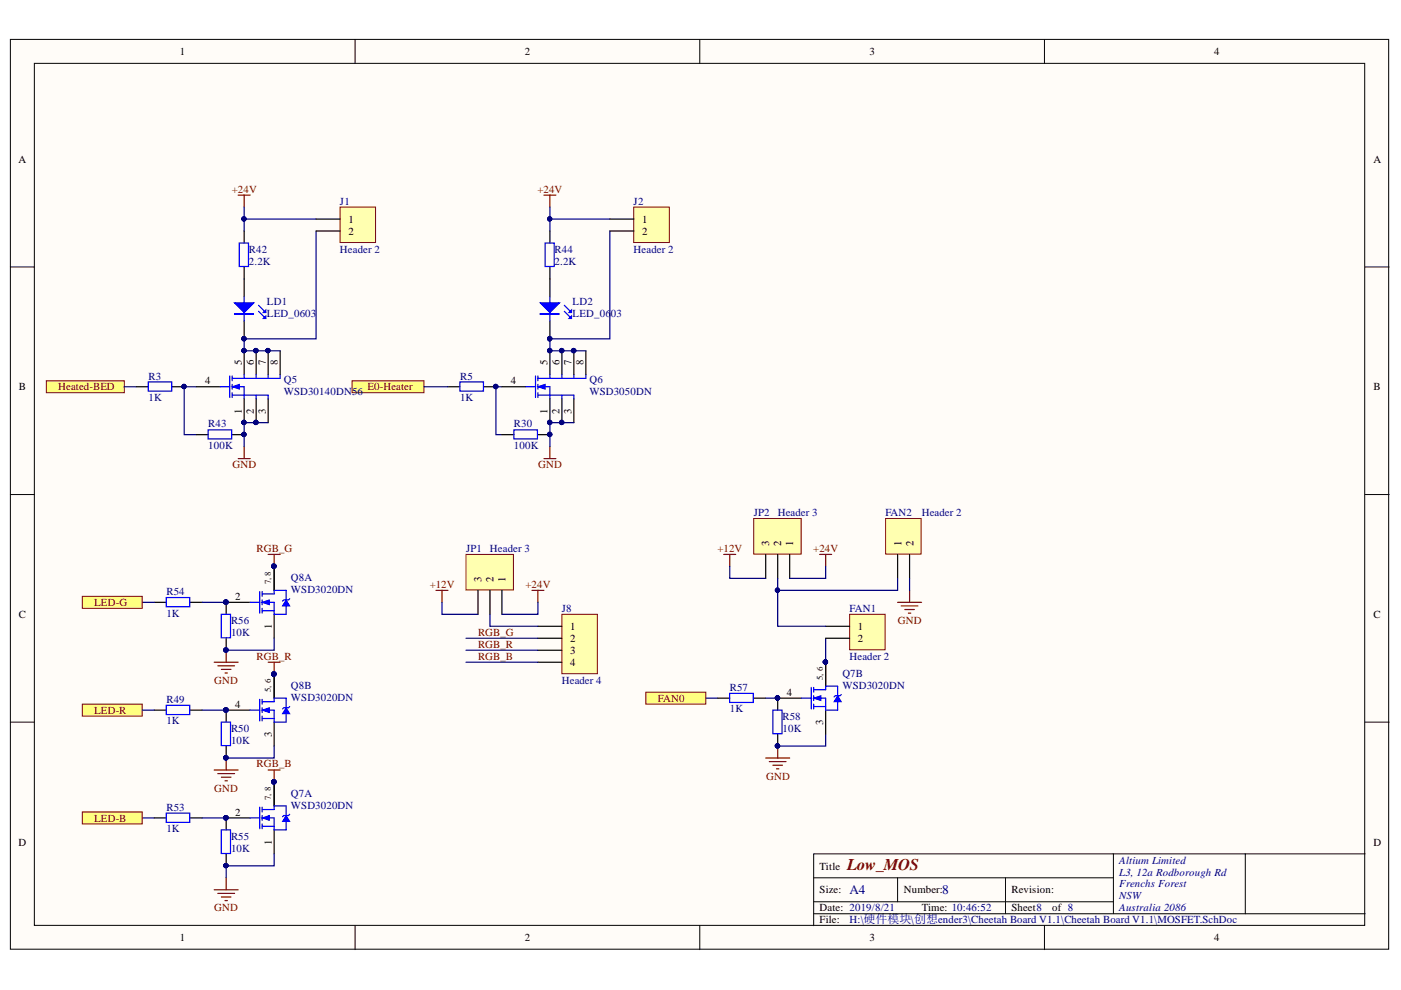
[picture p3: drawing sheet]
<svg xmlns="http://www.w3.org/2000/svg" width="297mm" height="210mm" viewBox="0 0 297 210" stroke-linecap="round" stroke-linejoin="round" font-family="sans-serif">
<defs><g id="words">
<text font-size="3.5" fill="#800000" x="179.6" y="184.4">Low_MOS</text>
<g font-size="2.8" fill="#000080">
<text x="180.1" y="189.6">A4</text>
<text x="199.7" y="189.6">8</text>
</g>
<g font-size="2.3">
<text x="38.2" y="11.7">1</text>
<text x="111.2" y="11.7">2</text>
<text x="184.3" y="11.7">3</text>
<text x="257.4" y="11.7">4</text>
<text x="3.9" y="34.5">A</text>
<text x="291.2" y="34.5">A</text>
<text x="73.9" y="47.3">1</text>
<text x="136.1" y="47.3">1</text>
<text x="73.9" y="49.8">2</text>
<text x="136.1" y="49.8">2</text>
<text x="51.3" y="77.4" transform="rotate(-90 51.3 77.4)">5</text>
<text x="53.8" y="77.4" transform="rotate(-90 53.8 77.4)">6</text>
<text x="56.3" y="77.4" transform="rotate(-90 56.3 77.4)">7</text>
<text x="58.9" y="77.4" transform="rotate(-90 58.9 77.4)">8</text>
<text x="116.1" y="77.4" transform="rotate(-90 116.1 77.4)">5</text>
<text x="118.6" y="77.4" transform="rotate(-90 118.6 77.4)">6</text>
<text x="121.1" y="77.4" transform="rotate(-90 121.1 77.4)">7</text>
<text x="123.7" y="77.4" transform="rotate(-90 123.7 77.4)">8</text>
<text x="4" y="82.8">B</text>
<text x="43.5" y="81.5">4</text>
<text x="108.3" y="81.5">4</text>
<text x="291.2" y="82.8">B</text>
<text x="51.3" y="87.7" transform="rotate(-90 51.3 87.7)">1</text>
<text x="53.8" y="87.7" transform="rotate(-90 53.8 87.7)">2</text>
<text x="56.3" y="87.7" transform="rotate(-90 56.3 87.7)">3</text>
<text x="116.1" y="87.7" transform="rotate(-90 116.1 87.7)">1</text>
<text x="118.6" y="87.7" transform="rotate(-90 118.6 87.7)">2</text>
<text x="121.1" y="87.7" transform="rotate(-90 121.1 87.7)">3</text>
<text x="163.1" y="115.8" transform="rotate(-90 163.1 115.8)">3</text>
<text x="165.6" y="115.8" transform="rotate(-90 165.6 115.8)">2</text>
<text x="168.2" y="115.8" transform="rotate(-90 168.2 115.8)">1</text>
<text x="191.1" y="115.8" transform="rotate(-90 191.1 115.8)">1</text>
<text x="193.7" y="115.8" transform="rotate(-90 193.7 115.8)">2</text>
<text x="102.1" y="123.4" transform="rotate(-90 102.1 123.4)">3</text>
<text x="104.7" y="123.4" transform="rotate(-90 104.7 123.4)">2</text>
<text x="107.2" y="123.4" transform="rotate(-90 107.2 123.4)">1</text>
<text x="4" y="131">C</text>
<text x="49.8" y="127.2">2</text>
<text x="291.2" y="131">C</text>
<text x="57.6" y="133.4" transform="rotate(-90 57.6 133.4)">1</text>
<text x="120.9" y="133.6">1</text>
<text x="120.9" y="136.1">2</text>
<text x="181.9" y="133.6">1</text>
<text x="181.9" y="136.1">2</text>
<text x="120.9" y="138.6">3</text>
<text x="120.9" y="141.2">4</text>
<text x="166.8" y="147.5">4</text>
<text x="49.8" y="150">4</text>
<text x="174.5" y="153.8" transform="rotate(-90 174.5 153.8)">3</text>
<text x="57.6" y="156.3" transform="rotate(-90 57.6 156.3)">3</text>
<text x="49.8" y="173">2</text>
<text x="3.9" y="179.3">D</text>
<text x="57.6" y="179.1" transform="rotate(-90 57.6 179.1)">1</text>
<text x="291.2" y="179.3">D</text>
<text x="173.8" y="184.4">Title</text>
<text x="173.8" y="189.4">Size:</text>
<text x="191.6" y="189.4">Number:</text>
<text x="214.5" y="189.4">Revision:</text>
<text x="173.8" y="193.2">Date: 2019/8/21</text>
<text x="173.8" y="195.8">File:</text>
<text x="195.4" y="193.2">Time: 10:46:52</text>
<text x="214.5" y="193.2">Sheet8</text>
<text x="223.1" y="193.2">of 8</text>
<text x="38.2" y="199.6">1</text>
<text x="111.2" y="199.6">2</text>
<text x="184.3" y="199.6">3</text>
<text x="257.4" y="199.6">4</text>
</g>
<g font-size="2.3" fill="#800000">
<text x="49.2" y="40.8">+24V</text>
<text x="114" y="40.8">+24V</text>
<text x="12.4" y="82.8">Heated-BED</text>
<text x="77.9" y="82.8">E0-Heater</text>
<text x="49.3" y="99.2">GND</text>
<text x="114.1" y="99.2">GND</text>
<text x="54.4" y="117.1">RGB_G</text>
<text x="152.1" y="117.1">+12V</text>
<text x="172.4" y="117.1">+24V</text>
<text x="91.1" y="124.7">+12V</text>
<text x="111.4" y="124.7">+24V</text>
<text x="20" y="128.5">LED-G</text>
<text x="101.4" y="137.4">RGB_R</text>
<text x="101.4" y="134.8">RGB_G</text>
<text x="190.4" y="132.3">GND</text>
<text x="54.4" y="139.9">RGB_R</text>
<text x="101.4" y="139.9">RGB_B</text>
<text x="45.4" y="145">GND</text>
<text x="139.5" y="148.8">FAN0</text>
<text x="20" y="151.3">LED-R</text>
<text x="45.4" y="167.9">GND</text>
<text x="54.4" y="162.7">RGB_B</text>
<text x="162.4" y="165.3">GND</text>
<text x="20" y="174.2">LED-B</text>
<text x="45.4" y="193.2">GND</text>
</g>
<g font-size="2.3" fill="#000080">
<text x="72.1" y="43.5">J1</text>
<text x="134.3" y="43.5">J2</text>
<text x="52.8" y="53.6">R42</text>
<text x="72.1" y="53.6">Header 2</text>
<text x="117.6" y="53.6">R44</text>
<text x="134.3" y="53.6">Header 2</text>
<text x="52.8" y="56.1">2.2K</text>
<text x="117.6" y="56.1">2.2K</text>
<text x="56.6" y="64.8">LD1</text>
<text x="121.4" y="64.8">LD2</text>
<text x="56.6" y="67.3">LED_0603</text>
<text x="121.4" y="67.3">LED_06</text>
<text x="129.5" y="67.3">03</text>
<text x="31.5" y="80.5">R3</text>
<text x="60.2" y="81.2">Q5</text>
<text x="60.2" y="83.8">WSD30140DN56</text>
<text x="97.5" y="80.5">R5</text>
<text x="125" y="81.2">Q6</text>
<text x="125" y="83.8">WSD3050DN</text>
<text x="31.5" y="85">1K</text>
<text x="97.5" y="85">1K</text>
<text x="44.2" y="90.6">R43</text>
<text x="44.2" y="95.2">100K</text>
<text x="109" y="90.6">R30</text>
<text x="109" y="95.2">100K</text>
<text x="159.8" y="109.5">JP2</text>
<text x="164.9" y="109.5">Header 3</text>
<text x="187.7" y="109.5">FAN2</text>
<text x="195.4" y="109.5">Header 2</text>
<text x="98.8" y="117.1">JP1</text>
<text x="103.9" y="117.1">Header 3</text>
<text x="61.7" y="123.2">Q8A</text>
<text x="61.7" y="125.7">WSD3020DN</text>
<text x="35.3" y="126.2">R54</text>
<text x="35.3" y="130.8">1K</text>
<text x="119.1" y="129.8">J8</text>
<text x="180.1" y="129.8">FAN1</text>
<text x="49" y="132.3">R56</text>
<text x="49" y="134.8">10K</text>
<text x="178.6" y="143.5">Q7B</text>
<text x="180.1" y="139.9">Header 2</text>
<text x="35.3" y="149">R49</text>
<text x="61.7" y="146.1">Q8B</text>
<text x="61.7" y="148.6">WSD3020DN</text>
<text x="119.1" y="145">Header 4</text>
<text x="154.7" y="146.5">R57</text>
<text x="178.6" y="146.1">WSD3020DN</text>
<text x="35.3" y="153.6">1K</text>
<text x="49" y="155.1">R50</text>
<text x="154.7" y="151.1">1K</text>
<text x="165.9" y="152.6">R58</text>
<text x="165.9" y="155.1">10K</text>
<text x="49" y="157.7">10K</text>
<text x="35.3" y="171.9">R53</text>
<text x="61.7" y="168.9">Q7A</text>
<text x="61.7" y="171.4">WSD3020DN</text>
<text x="35.3" y="176.5">1K</text>
<text x="49" y="178">R55</text>
<text x="49" y="180.6">10K</text>
<text x="237.3" y="183.1">Altium Limited</text>
<text x="237.3" y="185.6">L3, 12a Rodborough Rd</text>
<text x="237.3" y="188.2">Frenchs Forest</text>
<text x="237.3" y="190.7">NSW</text>
<text x="180.1" y="195.8">H:\硬件模块\创想ender3\Cheetah Board V1.1\Cheetah Board V1.1\MOSFET.SchDoc</text>
<text x="237.3" y="193.2">Australia 2086</text>
</g>
<g font-size="1.9" fill="#080d02">
<text x="57.4" y="123.9" transform="rotate(-90 57.4 123.9)">7, 8</text>
<text x="57.4" y="146.7" transform="rotate(-90 57.4 146.7)">5, 6</text>
<text x="174.4" y="144.2" transform="rotate(-90 174.4 144.2)">5, 6</text>
<text x="57.4" y="169.6" transform="rotate(-90 57.4 169.6)">7, 8</text>
</g>
</g></defs>
<g fill="#fffcf8" stroke="#000" stroke-width=".21">
<path d="M2.2 8.4h292.2v192.9h-292.2z"/>
<path d="M7.3 13.4h282v182.8h-282z"/>
</g>
<g fill="none" stroke="#000" stroke-width=".21">
<path d="M75.3 8.4v5M148.4 8.4v5M221.4 8.4v5M2.2 56.6h5.1M289.4 56.6h5.1M2.2 104.9h5.1M289.4 104.9h5.1M2.2 153.1h5.1M289.4 153.1h5.1M75.3 196.3v5.1M148.4 196.3v5.1M172.5 186.1h63.6"/>
<path d="M172.5 193.7h116.9M172.5 191.2h63.6M190.3 186.1v5.1M213.2 186.1v7.6M221.4 196.3v5.1M236.1 181v12.7M264 181h-91.5v15.3M289.4 181h-25.4v12.7"/>
</g>
<path d="M164.9 158.2v2.5M162.3 160.7h5.1M163.1 161.5h3.6M163.9 162.2h2M164.6 163h.5" fill="none" stroke="#800000" stroke-width=".25"/>
<g fill="#000080" stroke="#000080" stroke-width=".21">
<circle cx="164.8" cy="158.1" r=".46"/>
<circle cx="47.9" cy="173.4" r=".47"/>
</g>
<path d="M48 173.4h5M58.1 176v5" fill="none" stroke="#000" stroke-width=".25"/>
<path d="M53 173.4h2.1M55.1 171.1v4.6M55.6 171.6h2.5M55.6 173.4h2.5v2.6M55.6 175.2h2.5M55.6 171.1v1.1M55.6 172.9v1M55.6 174.7v1" fill="none" stroke="#00f" stroke-width=".25"/>
<path d="M55.6 173.4l1.5-.5v1z" fill="#00f"/>
<path d="M55.6 173.4l1.5-.5v1z" fill="none" stroke="#00f" stroke-width=".21"/>
<path d="M58.1 170.9v.7M60.7 174.2v1.8h-2.6M60.7 170.9v2" fill="none" stroke="#00f" stroke-width=".25"/>
<path d="M58.1 165.8v5.1" fill="none" stroke="#000" stroke-width=".25"/>
<circle cx="58.1" cy="165.8" r=".47" fill="#000080" stroke="#000080" stroke-width=".21"/>
<path d="M60.7 172.9l.7 1.3h-1.5z" fill="#00f"/>
<path d="M60.7 172.9l.7 1.3h-1.5z" fill="none" stroke="#00f" stroke-width=".21"/>
<path d="M154.7 147h5v1.9h-5zM163.9 150.6h1.9v5h-1.9zM58.1 170.9h2.6M61.4 172.7l-.2 .2h-1l-.3 .3" fill="none" stroke="#00f" stroke-width=".25"/>
<path d="M152.2 148h2.5M159.8 148h2.5M164.9 148v2.6M164.9 155.6v2.6M58.1 165.8v5.1" fill="none" stroke="#000" stroke-width=".25"/>
<g fill="#000080" stroke="#000080" stroke-width=".21">
<circle cx="58.1" cy="165.8" r=".47"/>
<circle cx="47.9" cy="173.4" r=".47"/>
<circle cx="164.8" cy="158.1" r=".46"/>
<circle cx="164.8" cy="148" r=".46"/>
<circle cx="175" cy="140.4" r=".46"/>
</g>
<path d="M175.1 135.3v5.1M149.6 148h2.6M175.1 155.6v2.6h-10.2" fill="none" stroke="#000080" stroke-width=".25"/>
<path d="M180.1 130.2h7.6v7.6h-7.6z" fill="#ffffb0" stroke="#800000" stroke-width=".21"/>
<path d="M175.1 132.8h5M175.1 135.3h5M48 150.6h5M58.1 153.1v5.1" fill="none" stroke="#000" stroke-width=".25"/>
<path d="M45.4 188.7h5.1M46.2 189.4h3.5M46.9 190.2h2.1M47.7 190.9h.5M48 186.1v2.6" fill="none" stroke="#800000" stroke-width=".25"/>
<circle cx="47.9" cy="150.5" r=".47" fill="#000080" stroke="#000080" stroke-width=".21"/>
<path d="M53 150.6h2.1M55.1 148.3v4.6M55.6 148.8h2.5M55.6 150.6h2.5v2.5M55.6 152.3h2.5M55.6 148.3v1M55.6 150.1v1M55.6 151.8v1.1" fill="none" stroke="#00f" stroke-width=".25"/>
<path d="M55.6 150.6l1.5-.5v1z" fill="#00f"/>
<path d="M55.6 150.6l1.5-.5v1z" fill="none" stroke="#00f" stroke-width=".21"/>
<path d="M58.1 148v.8M60.7 151.3v1.8h-2.6M60.7 148v2.1" fill="none" stroke="#00f" stroke-width=".25"/>
<path d="M58.1 142.9v5.1" fill="none" stroke="#000" stroke-width=".25"/>
<circle cx="58.1" cy="142.9" r=".47" fill="#000080" stroke="#000080" stroke-width=".21"/>
<path d="M60.7 150.1l.7 1.2h-1.5z" fill="#00f"/>
<path d="M60.7 150.1l.7 1.2h-1.5z" fill="none" stroke="#00f" stroke-width=".21"/>
<path d="M35.2 126.7h5v1.9h-5zM46.9 130.2h2v5h-2zM58.1 148h2.6M61.4 149.8l-.2 .3h-1l-.3 .2" fill="none" stroke="#00f" stroke-width=".25"/>
<path d="M32.7 127.7h2.5M40.3 127.7h2.6M48 127.7v2.5M48 135.3v2.6M58.1 142.9v5.1" fill="none" stroke="#000" stroke-width=".25"/>
<g fill="#000080" stroke="#000080" stroke-width=".21">
<circle cx="58.1" cy="142.9" r=".47"/>
<circle cx="47.9" cy="150.5" r=".47"/>
<circle cx="47.9" cy="137.8" r=".46"/>
<circle cx="47.9" cy="127.7" r=".46"/>
</g>
<path d="M30.2 173.4h2.5" fill="none" stroke="#000080" stroke-width=".25"/>
<g fill="#ffff80" stroke="#800000" stroke-width=".21">
<path d="M136.9 146.8h12.7v2.5h-12.7z" fill-rule="evenodd"/>
<path d="M17.5 149.3h12.7v2.5h-12.7z" fill-rule="evenodd"/>
</g>
<path d="M48 137.9v2.5M45.4 140.4h5.1M46.2 141.2h3.5M46.9 141.9h2.1M47.7 142.7h.5M45.4 163.3h5.1M46.2 164h3.5M46.9 164.8h2.1M47.7 165.5h.5M48 160.7v2.6" fill="none" stroke="#800000" stroke-width=".25"/>
<g fill="#000080" stroke="#000080" stroke-width=".21">
<circle cx="47.9" cy="137.8" r=".46"/>
<circle cx="47.9" cy="160.7" r=".46"/>
<circle cx="164.8" cy="148" r=".46"/>
</g>
<path d="M164.9 148h5.1M175.1 150.6v5" fill="none" stroke="#000" stroke-width=".25"/>
<path d="M170 148h2M172 145.7v4.6M172.5 146.2h2.6M172.5 148h2.6v2.6M172.5 149.8h2.6M172.5 145.7v1.1M172.5 147.5v1M172.5 149.3v1" fill="none" stroke="#00f" stroke-width=".25"/>
<path d="M172.5 148l1.5-.5v1z" fill="#00f"/>
<path d="M172.5 148l1.5-.5v1z" fill="none" stroke="#00f" stroke-width=".21"/>
<path d="M175.1 145.5v.7M177.6 148.8v1.8h-2.5M177.6 145.5v2" fill="none" stroke="#00f" stroke-width=".25"/>
<path d="M175.1 140.4v5.1" fill="none" stroke="#000" stroke-width=".25"/>
<circle cx="175" cy="140.4" r=".46" fill="#000080" stroke="#000080" stroke-width=".21"/>
<path d="M177.6 147.5l.8 1.3h-1.6z" fill="#00f"/>
<path d="M177.6 147.5l.8 1.3h-1.6z" fill="none" stroke="#00f" stroke-width=".21"/>
<path d="M53 127.7h2.1M55.1 125.4v4.6M55.6 125.9h2.5M55.6 127.7h2.5v2.5M55.6 129.5h2.5M55.6 125.4v1M55.6 127.2v1M55.6 129v1M175.1 145.5h2.5M178.4 147.3l-.3 .2h-1l-.3 .3" fill="none" stroke="#00f" stroke-width=".25"/>
<path d="M48 127.7h5M58.1 130.2v5.1M175.1 140.4v5.1" fill="none" stroke="#000" stroke-width=".25"/>
<g fill="#000080" stroke="#000080" stroke-width=".21">
<circle cx="175" cy="140.4" r=".46"/>
<circle cx="164.8" cy="148" r=".46"/>
<circle cx="47.9" cy="127.7" r=".46"/>
</g>
<path d="M55.6 127.7l1.5-.5v1z" fill="#00f"/>
<path d="M55.6 127.7l1.5-.5v1z" fill="none" stroke="#00f" stroke-width=".21"/>
<path d="M58.1 125.2v.7M60.7 128.5v1.7h-2.6M60.7 125.2v2" fill="none" stroke="#00f" stroke-width=".25"/>
<path d="M58.1 120.1v5.1" fill="none" stroke="#000" stroke-width=".25"/>
<circle cx="58.1" cy="120" r=".46" fill="#000080" stroke="#000080" stroke-width=".21"/>
<path d="M60.7 127.2l.7 1.3h-1.5z" fill="#00f"/>
<path d="M60.7 127.2l.7 1.3h-1.5z" fill="none" stroke="#00f" stroke-width=".21"/>
<path d="M58.1 125.2h2.6M61.4 126.9l-.2 .3h-1l-.3 .3M35.2 149.5h5v2h-5zM46.9 153.1h2v5h-2zM35.2 172.4h5v2h-5zM46.9 176h2v5h-2z" fill="none" stroke="#00f" stroke-width=".25"/>
<path d="M58.1 120.1v5.1M32.7 150.6h2.5M40.3 150.6h2.6M48 150.6v2.5M48 158.2v2.5M32.7 173.4h2.5M40.3 173.4h2.6M48 173.4v2.6M48 181v2.6" fill="none" stroke="#000" stroke-width=".25"/>
<g fill="#000080" stroke="#000080" stroke-width=".21">
<circle cx="58.1" cy="120" r=".46"/>
<circle cx="47.9" cy="127.7" r=".46"/>
<circle cx="47.9" cy="160.7" r=".46"/>
<circle cx="47.9" cy="150.5" r=".47"/>
<circle cx="47.9" cy="137.8" r=".46"/>
<circle cx="47.9" cy="183.5" r=".46"/>
<circle cx="47.9" cy="173.4" r=".47"/>
</g>
<path d="M30.2 127.7h2.5M42.9 127.7h5.1M58.1 135.3v2.6h-10.1M30.2 150.6h2.5" fill="none" stroke="#000080" stroke-width=".25"/>
<g fill="#ffff80" stroke="#800000" stroke-width=".21">
<path d="M17.5 126.4h12.7v2.6h-12.7z" fill-rule="evenodd"/>
<path d="M17.5 172.2h12.7v2.5h-12.7z" fill-rule="evenodd"/>
</g>
<path d="M119.1 130.2h7.6v12.6h-7.6z" fill="#ffffb0" stroke="#800000" stroke-width=".21"/>
<path d="M114 132.8h5.1M114 135.3h5.1M114 137.9h5.1M114 140.4h5.1" fill="none" stroke="#000" stroke-width=".25"/>
<path d="M187.8 109.9h7.5v7.6h-7.5z" fill="#ffffb0" stroke="#800000" stroke-width=".21"/>
<path d="M190.3 117.6v5M192.8 117.6v5" fill="none" stroke="#000" stroke-width=".25"/>
<path d="M50.5 41.4h2.5M51.8 41.4v2.5M50.5 97.2h2.5M51.8 94.7v2.5M190.3 127.7h5.1M191.1 128.5h3.5M191.8 129.2h2.1M192.6 130h.5M192.8 125.2v2.5" fill="none" stroke="#800000" stroke-width=".25"/>
<path d="M192.8 122.6v2.6" fill="none" stroke="#000080" stroke-width=".25"/>
<path d="M74.6 80.7h15.3v2.6h-15.3z" fill-rule="evenodd" fill="#ffff80" stroke="#800000" stroke-width=".21"/>
<path d="M115.3 41.4h2.6M116.6 41.4v2.5M115.3 97.2h2.6M116.6 94.7v2.5" fill="none" stroke="#800000" stroke-width=".25"/>
<path d="M9.8 80.7h16.5v2.6h-16.5z" fill-rule="evenodd" fill="#ffff80" stroke="#800000" stroke-width=".21"/>
<path d="M51.8 43.9v5.1M51.8 46.4h15.2M116.6 43.9v5.1M116.6 46.4h12.7M26.3 82h2.6M41.6 82h-2.5v10.2h2.5M106.4 82h-1.2v10.2h1.2" fill="none" stroke="#000080" stroke-width=".25"/>
<g fill="#000080" stroke="#000080" stroke-width=".21">
<circle cx="39" cy="81.9" r=".46"/>
<circle cx="51.7" cy="46.4" r=".46"/>
<circle cx="105.1" cy="81.9" r=".46"/>
<circle cx="116.5" cy="46.4" r=".46"/>
<circle cx="116.5" cy="74.3" r=".46"/>
</g>
<path d="M116.6 74.4v5.1M106.4 82h5.1M121.7 84.5v5.1" fill="none" stroke="#000" stroke-width=".25"/>
<path d="M113.5 79.7v4.6M114 79.7v1M111.5 82h2M114 80.2h2.6M114 82h2.6v2.5M114 83.8h2.6M114 81.5v1M114 83.3v1" fill="none" stroke="#00f" stroke-width=".25"/>
<path d="M114 82l1.6-.5v1z" fill="#00f"/>
<path d="M114 82l1.6-.5v1z" fill="none" stroke="#00f" stroke-width=".21"/>
<g fill="none" stroke="#00f" stroke-width=".25">
<path d="M48.7 79.7v4.6M49.2 79.7v1M116.6 79.5v.7h7.6v-.7M119.1 79.5v.7M121.7 79.5v.7M46.7 82h2M49.2 80.2h2.6M49.2 83.8h2.6M49.2 82h2.6v2.5M49.2 81.5v1M49.2 83.3v1M116.6 83.8h5.1v.7"/>
<path d="M119.1 83.8v.7"/>
</g>
<path d="M51.8 74.4v5.1M119.1 74.4v5.1M121.7 74.4v5.1M124.2 74.4v5.1M41.6 82h5.1M56.9 84.5v5.1M116.6 84.5v5.1M119.1 84.5v5.1" fill="none" stroke="#000" stroke-width=".25"/>
<g fill="#000080" stroke="#000080" stroke-width=".21">
<circle cx="116.5" cy="89.6" r=".46"/>
<circle cx="119.1" cy="89.6" r=".46"/>
<circle cx="119.1" cy="74.3" r=".46"/>
<circle cx="121.6" cy="74.3" r=".46"/>
<circle cx="116.5" cy="74.3" r=".46"/>
<circle cx="51.7" cy="74.3" r=".46"/>
</g>
<path d="M49.2 82l1.6-.5v1z" fill="#00f"/>
<path d="M49.2 82l1.6-.5v1z" fill="none" stroke="#00f" stroke-width=".21"/>
<path d="M51.8 79.5v.7h7.6v-.7M51.8 63v5M54.3 79.5v.7M54.8 64.7l1.5 1.6M54.8 66l1.5 1.5M56.9 79.5v.7M51.8 83.8h5.1v.7M54.3 83.8v.7" fill="none" stroke="#00f" stroke-width=".25"/>
<path d="M51.8 59.1v3.9M51.8 68v3.8M54.3 74.4v5.1M56.9 74.4v5.1M59.4 74.4v5.1M51.8 84.5v5.1M54.3 84.5v5.1" fill="none" stroke="#000" stroke-width=".25"/>
<g fill="#000080" stroke="#000080" stroke-width=".21">
<circle cx="51.7" cy="89.6" r=".46"/>
<circle cx="54.3" cy="89.6" r=".46"/>
<circle cx="54.3" cy="74.3" r=".46"/>
<circle cx="56.8" cy="74.3" r=".46"/>
<circle cx="51.7" cy="74.3" r=".46"/>
<circle cx="51.7" cy="92.1" r=".46"/>
<circle cx="51.7" cy="71.8" r=".46"/>
<circle cx="119.1" cy="89.6" r=".46"/>
<circle cx="116.5" cy="89.6" r=".46"/>
<circle cx="116.5" cy="92.1" r=".46"/>
<circle cx="121.6" cy="74.3" r=".46"/>
<circle cx="119.1" cy="74.3" r=".46"/>
<circle cx="116.5" cy="74.3" r=".46"/>
<circle cx="116.5" cy="71.8" r=".46"/>
</g>
<path d="M67 49v22.8h-15.2v2.6h7.6M129.3 49v22.8h-12.7v2.6h7.6M56.9 89.6h-5.1v5.1M121.7 89.6h-5.1v5.1" fill="none" stroke="#000080" stroke-width=".25"/>
<path d="M49.7 64.2h4.1l-2 2.1z" fill="#00f"/>
<path d="M49.7 64.2h4.1l-2 2.1z" fill="none" stroke="#00f" stroke-width=".25"/>
<path d="M49.7 66.5h4v.2h-4z" fill="#00f" stroke="#00f" stroke-width=".25"/>
<path d="M55.8 67.5l.5-.5v.5z" fill="#00f"/>
<path d="M55.8 67.5l.5-.5v.5z" fill="none" stroke="#00f" stroke-width=".25"/>
<path d="M55.8 66.3l.5-.6v.6z" fill="#00f"/>
<path d="M55.8 66.3l.5-.6v.6zM116.6 63v5M119.6 64.7l1.6 1.6M119.6 66l1.6 1.5" fill="none" stroke="#00f" stroke-width=".25"/>
<g fill="#000080" stroke="#000080" stroke-width=".21">
<circle cx="51.7" cy="71.8" r=".46"/>
<circle cx="116.5" cy="71.8" r=".46"/>
</g>
<path d="M116.6 59.1v3.9M116.6 68v3.8" fill="none" stroke="#000" stroke-width=".25"/>
<path d="M114.6 64.2h4l-2 2.1z" fill="#00f"/>
<path d="M114.6 64.2h4l-2 2.1z" fill="none" stroke="#00f" stroke-width=".25"/>
<path d="M114.5 66.5h4v.2h-4z" fill="#00f" stroke="#00f" stroke-width=".25"/>
<path d="M120.7 67.5l.5-.5v.5z" fill="#00f"/>
<path d="M120.7 67.5l.5-.5v.5z" fill="none" stroke="#00f" stroke-width=".25"/>
<path d="M120.7 66.3l.5-.6v.6z" fill="#00f"/>
<path d="M50.7 51.5h2v5h-2zM115.6 51.5h1.9v5h-1.9zM120.7 66.3l.5-.6v.6zM31.4 81h5v1.9h-5zM44.1 91.1h5v2h-5zM97.5 81h5v1.9h-5zM109 91.1h4.9v2h-4.9z" fill="none" stroke="#00f" stroke-width=".25"/>
<g fill="#000080" stroke="#000080" stroke-width=".21">
<circle cx="116.5" cy="71.8" r=".46"/>
<circle cx="51.7" cy="92.1" r=".46"/>
<circle cx="39" cy="81.9" r=".46"/>
<circle cx="116.5" cy="92.1" r=".46"/>
<circle cx="105.1" cy="81.9" r=".46"/>
<circle cx="164.8" cy="148" r=".46"/>
<circle cx="47.9" cy="150.5" r=".47"/>
<circle cx="47.9" cy="160.7" r=".46"/>
<circle cx="47.9" cy="173.4" r=".47"/>
<circle cx="58.1" cy="165.8" r=".47"/>
<circle cx="58.1" cy="142.9" r=".47"/>
<circle cx="58.1" cy="120" r=".46"/>
</g>
<path d="M51.8 49v2.5M51.8 56.6v2.5M116.6 49v2.5M116.6 56.6v2.5M28.9 82h2.5M36.5 82h2.6M41.6 92.2h2.5M49.2 92.2h2.6M95 82h2.5M102.6 82h2.6M106.4 92.2h2.6M114 92.2h2.6" fill="none" stroke="#000" stroke-width=".25"/>
<path d="M89.9 82h5.1M42.9 150.6h5.1M58.1 158.2v2.5h-10.1M162.3 148h2.6M42.9 173.4h5.1" fill="none" stroke="#000080" stroke-width=".25"/>
<path d="M56.9 117.6h2.5M58.1 117.6v2.5M173.8 117.6h2.5M175.1 117.6v2.5M56.9 140.4h2.5M58.1 140.4v2.5M56.9 163.3h2.5M58.1 163.3v2.5" fill="none" stroke="#800000" stroke-width=".25"/>
<path d="M159.8 109.9h10.1v7.6h-10.1z" fill="#ffffb0" stroke="#800000" stroke-width=".21"/>
<path d="M162.3 117.6v5M164.9 117.6v5M167.4 117.6v5" fill="none" stroke="#000" stroke-width=".25"/>
<path d="M154.7 120.1v2.5h7.6M164.9 122.6v10.2h10.2M175.1 120.1v2.5h-7.7" fill="none" stroke="#000080" stroke-width=".25"/>
<circle cx="164.8" cy="125.1" r=".46" fill="#000080" stroke="#000080" stroke-width=".21"/>
<path d="M153.4 117.6h2.6M154.7 117.6v2.5" fill="none" stroke="#800000" stroke-width=".25"/>
<path d="M134.4 43.9h7.5v7.5h-7.5z" fill="#ffffb0" stroke="#800000" stroke-width=".21"/>
<path d="M129.3 46.4h5.1M129.3 49h5.1" fill="none" stroke="#000" stroke-width=".25"/>
<path d="M72.1 43.9h7.5v7.5h-7.5z" fill="#ffffb0" stroke="#800000" stroke-width=".21"/>
<path d="M67 46.4h5.1M67 49h5.1" fill="none" stroke="#000" stroke-width=".25"/>
<path d="M112.8 125.2h2.5M114 125.2v2.5" fill="none" stroke="#800000" stroke-width=".25"/>
<path d="M98.8 117.6h10.1v7.5h-10.1z" fill="#ffffb0" stroke="#800000" stroke-width=".21"/>
<path d="M101.3 125.2v5M103.9 125.2v5M106.4 125.2v5" fill="none" stroke="#000" stroke-width=".25"/>
<path d="M93.7 127.7v2.5h7.6M98.8 135.3h15.2M98.8 137.9h15.2M103.9 130.2v2.6h10.1M114 127.7v2.5h-7.6M190.3 122.6v2.6h-25.4M98.8 140.4h15.2M58.1 181v2.6h-10.1v2.5" fill="none" stroke="#000080" stroke-width=".25"/>
<path d="M92.4 125.2h2.6M93.7 125.2v2.5" fill="none" stroke="#800000" stroke-width=".25"/>
<g fill="#000080" stroke="#000080" stroke-width=".21">
<circle cx="47.9" cy="183.5" r=".46"/>
<circle cx="164.8" cy="125.1" r=".46"/>
</g>
<use href="#words"/>
</svg>
